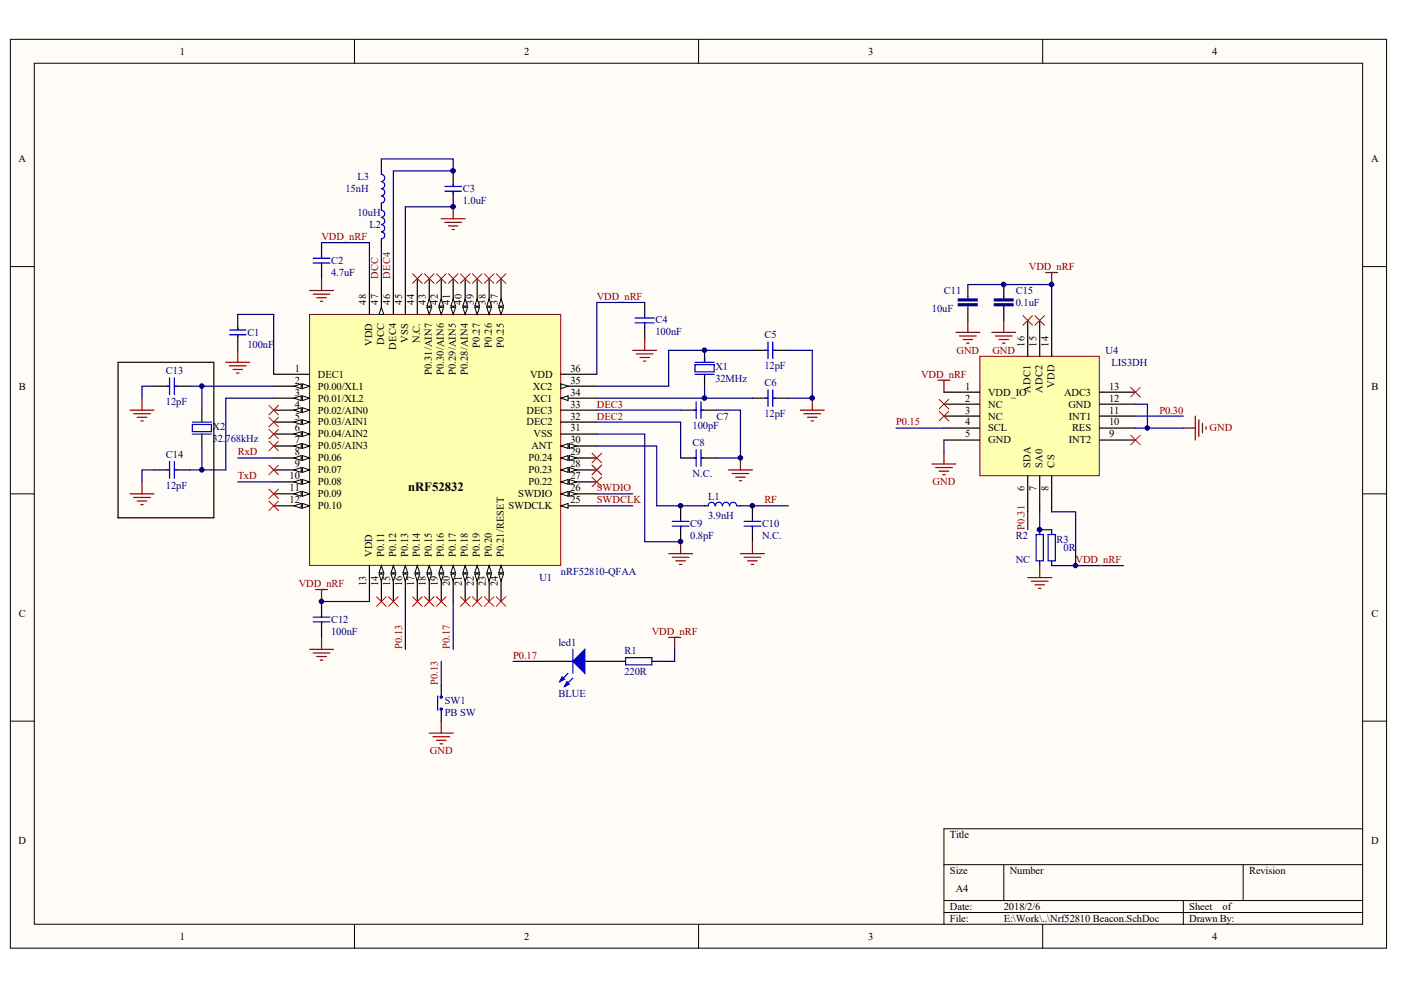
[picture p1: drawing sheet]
<svg xmlns="http://www.w3.org/2000/svg" width="297mm" height="210mm" viewBox="0 0 297 210" stroke-linecap="round" stroke-linejoin="round" font-family="sans-serif">
<defs><g id="words">
<text font-size="2.7" x="86.6" y="104.1">nRF52832</text>
<g font-size="2.2">
<text x="38.2" y="11.6">1</text>
<text x="111.1" y="11.6">2</text>
<text x="184.1" y="11.6">3</text>
<text x="257" y="11.6">4</text>
<text x="3.9" y="34.4">A</text>
<text x="290.7" y="34.4">A</text>
<text x="77.6" y="64.6" transform="rotate(-90 77.6 64.6)">48</text>
<text x="80.2" y="64.6" transform="rotate(-90 80.2 64.6)">47</text>
<text x="82.7" y="64.6" transform="rotate(-90 82.7 64.6)">46</text>
<text x="85.2" y="64.6" transform="rotate(-90 85.2 64.6)">45</text>
<text x="87.8" y="64.6" transform="rotate(-90 87.8 64.6)">44</text>
<text x="90.3" y="64.6" transform="rotate(-90 90.3 64.6)">43</text>
<text x="92.9" y="64.6" transform="rotate(-90 92.9 64.6)">42</text>
<text x="95.4" y="64.6" transform="rotate(-90 95.4 64.6)">41</text>
<text x="97.9" y="64.6" transform="rotate(-90 97.9 64.6)">40</text>
<text x="100.5" y="64.6" transform="rotate(-90 100.5 64.6)">39</text>
<text x="103" y="64.6" transform="rotate(-90 103 64.6)">38</text>
<text x="105.5" y="64.6" transform="rotate(-90 105.5 64.6)">37</text>
<text x="78.9" y="73.4" transform="rotate(-90 78.9 73.4)">VDD</text>
<text x="81.4" y="73.1" transform="rotate(-90 81.4 73.1)">DCC</text>
<text x="84" y="74.2" transform="rotate(-90 84 74.2)">DEC4</text>
<text x="86.5" y="72.6" transform="rotate(-90 86.5 72.6)">VSS</text>
<text x="89" y="72.8" transform="rotate(-90 89 72.8)">N.C.</text>
<text x="101.7" y="73.7" transform="rotate(-90 101.7 73.7)">P0.27</text>
<text x="104.3" y="73.7" transform="rotate(-90 104.3 73.7)">P0.26</text>
<text x="106.8" y="73.7" transform="rotate(-90 106.8 73.7)">P0.25</text>
<text x="217.2" y="73.5" transform="rotate(-90 217.2 73.5)">16</text>
<text x="219.7" y="73.5" transform="rotate(-90 219.7 73.5)">15</text>
<text x="222.3" y="73.5" transform="rotate(-90 222.3 73.5)">14</text>
<text x="4" y="82.6">B</text>
<text x="62.5" y="78.8">1</text>
<text x="62.5" y="81.3">2</text>
<text x="62.5" y="83.9">3</text>
<text x="67.4" y="80.1">DEC1</text>
<text x="67.4" y="82.6">P0.00/XL1</text>
<text x="91.6" y="79.6" transform="rotate(-90 91.6 79.6)">P0.31/AIN7</text>
<text x="94.1" y="79.6" transform="rotate(-90 94.1 79.6)">P0.30/AIN6</text>
<text x="96.7" y="79.6" transform="rotate(-90 96.7 79.6)">P0.29/AIN5</text>
<text x="99.2" y="79.6" transform="rotate(-90 99.2 79.6)">P0.28/AIN4</text>
<text x="112.4" y="80.1">VDD</text>
<text x="113" y="82.6">XC2</text>
<text x="121" y="83.9">34</text>
<text x="121" y="81.3">35</text>
<text x="121" y="78.8">36</text>
<text x="204.6" y="82.6">1</text>
<text x="209.5" y="83.9">VDD_IO</text>
<text x="218.5" y="83.3" transform="rotate(-90 218.5 83.3)">ADC1</text>
<text x="221" y="83.3" transform="rotate(-90 221 83.3)">ADC2</text>
<text x="223.5" y="82.3" transform="rotate(-90 223.5 82.3)">VDD</text>
<text x="225.6" y="83.9">ADC3</text>
<text x="235.2" y="82.6">13</text>
<text x="290.8" y="82.6">B</text>
<text x="62.5" y="86.4">4</text>
<text x="62.5" y="88.9">5</text>
<text x="67.4" y="85.1">P0.01/XL2</text>
<text x="67.4" y="87.7">P0.02/AIN0</text>
<text x="111.6" y="87.7">DEC3</text>
<text x="113" y="85.1">XC1</text>
<text x="121" y="88.9">32</text>
<text x="121" y="86.4">33</text>
<text x="204.6" y="85.1">2</text>
<text x="204.6" y="87.7">3</text>
<text x="209.5" y="86.4">NC</text>
<text x="209.5" y="88.9">NC</text>
<text x="226.5" y="86.4">GND</text>
<text x="226.6" y="88.9">INT1</text>
<text x="235.2" y="85.1">12</text>
<text x="235.2" y="87.7">11</text>
<text x="62.5" y="91.5">6</text>
<text x="62.5" y="94">7</text>
<text x="67.4" y="90.2">P0.03/AIN1</text>
<text x="67.4" y="92.8">P0.04/AIN2</text>
<text x="67.4" y="95.3">P0.05/AIN3</text>
<text x="111.6" y="90.2">DEC2</text>
<text x="112.7" y="95.3">ANT</text>
<text x="113.1" y="92.8">VSS</text>
<text x="121" y="91.5">31</text>
<text x="121" y="94">30</text>
<text x="204.6" y="90.2">4</text>
<text x="204.6" y="92.8">5</text>
<text x="209.5" y="91.5">SCL</text>
<text x="209.5" y="94">GND</text>
<text x="226.6" y="94">INT2</text>
<text x="227.3" y="91.5">RES</text>
<text x="235.2" y="92.8">9</text>
<text x="235.2" y="90.2">10</text>
<text x="61.4" y="101.6">10</text>
<text x="62.5" y="96.6">8</text>
<text x="62.5" y="99.1">9</text>
<text x="67.4" y="97.8">P0.06</text>
<text x="67.4" y="100.4">P0.07</text>
<text x="112.1" y="100.4">P0.23</text>
<text x="112.1" y="97.8">P0.24</text>
<text x="121" y="101.6">27</text>
<text x="121" y="99.1">28</text>
<text x="121" y="96.6">29</text>
<text x="218.5" y="99.1" transform="rotate(-90 218.5 99.1)">SDA</text>
<text x="221" y="99.1" transform="rotate(-90 221 99.1)">SA0</text>
<text x="223.5" y="99.1" transform="rotate(-90 223.5 99.1)">CS</text>
<text x="61.4" y="106.7">12</text>
<text x="61.4" y="104.2">11</text>
<text x="67.4" y="108">P0.10</text>
<text x="67.4" y="102.9">P0.08</text>
<text x="67.4" y="105.4">P0.09</text>
<text x="107.8" y="108">SWDCLK</text>
<text x="109.9" y="105.4">SWDIO</text>
<text x="112.1" y="102.9">P0.22</text>
<text x="121" y="106.7">25</text>
<text x="121" y="104.2">26</text>
<text x="217.2" y="104.1" transform="rotate(-90 217.2 104.1)">6</text>
<text x="219.7" y="104.1" transform="rotate(-90 219.7 104.1)">7</text>
<text x="222.3" y="104.1" transform="rotate(-90 222.3 104.1)">8</text>
<text x="78.9" y="118.2" transform="rotate(-90 78.9 118.2)">VDD</text>
<text x="81.4" y="118.2" transform="rotate(-90 81.4 118.2)">P0.11</text>
<text x="84" y="118.2" transform="rotate(-90 84 118.2)">P0.12</text>
<text x="86.5" y="118.2" transform="rotate(-90 86.5 118.2)">P0.13</text>
<text x="89" y="118.2" transform="rotate(-90 89 118.2)">P0.14</text>
<text x="91.6" y="118.2" transform="rotate(-90 91.6 118.2)">P0.15</text>
<text x="94.1" y="118.2" transform="rotate(-90 94.1 118.2)">P0.16</text>
<text x="96.7" y="118.2" transform="rotate(-90 96.7 118.2)">P0.17</text>
<text x="99.2" y="118.2" transform="rotate(-90 99.2 118.2)">P0.18</text>
<text x="101.7" y="118.2" transform="rotate(-90 101.7 118.2)">P0.19</text>
<text x="104.3" y="118.2" transform="rotate(-90 104.3 118.2)">P0.20</text>
<text x="106.8" y="118.2" transform="rotate(-90 106.8 118.2)">P0.21/RESET</text>
<text x="77.6" y="124.2" transform="rotate(-90 77.6 124.2)">13</text>
<text x="80.2" y="124.2" transform="rotate(-90 80.2 124.2)">14</text>
<text x="82.7" y="124.2" transform="rotate(-90 82.7 124.2)">15</text>
<text x="85.2" y="124.2" transform="rotate(-90 85.2 124.2)">16</text>
<text x="87.8" y="124.2" transform="rotate(-90 87.8 124.2)">17</text>
<text x="90.3" y="124.2" transform="rotate(-90 90.3 124.2)">18</text>
<text x="92.9" y="124.2" transform="rotate(-90 92.9 124.2)">19</text>
<text x="95.4" y="124.2" transform="rotate(-90 95.4 124.2)">20</text>
<text x="97.9" y="124.2" transform="rotate(-90 97.9 124.2)">21</text>
<text x="100.5" y="124.2" transform="rotate(-90 100.5 124.2)">22</text>
<text x="103" y="124.2" transform="rotate(-90 103 124.2)">23</text>
<text x="105.5" y="124.2" transform="rotate(-90 105.5 124.2)">24</text>
<text x="4" y="130.8">C</text>
<text x="290.8" y="130.8">C</text>
<text x="3.9" y="179">D</text>
<text x="201.4" y="177.7">Title</text>
<text x="290.7" y="179">D</text>
<text x="201.4" y="185.3">Size</text>
<text x="214.1" y="185.3">Number</text>
<text x="264.8" y="185.3">Revision</text>
<text x="202.7" y="189.1">A4</text>
<text x="201.4" y="192.9">Date:</text>
<text x="201.4" y="195.5">File:</text>
<text x="212.8" y="192.9">2018/2/6</text>
<text x="212.8" y="195.5">E:\Work\..\Nrf52810 Beacon.SchDoc</text>
<text x="252.2" y="192.9">Sheet</text>
<text x="252.2" y="195.5">Drawn By:</text>
<text x="259.2" y="192.9">of</text>
<text x="38.2" y="199.3">1</text>
<text x="111.1" y="199.3">2</text>
<text x="184.1" y="199.3">3</text>
<text x="257" y="199.3">4</text>
</g>
<g font-size="2.2" fill="#000080">
<text x="73.3" y="40.8">15nH</text>
<text x="75.8" y="38.2">L3</text>
<text x="98.1" y="40.8">C3</text>
<text x="75.8" y="45.8">10uH</text>
<text x="98.1" y="43.3">1.0uF</text>
<text x="78.3" y="48.4">L2</text>
<text x="70.2" y="56">C2</text>
<text x="70.2" y="58.5">4.7uF</text>
<text x="200.1" y="62.3">C11</text>
<text x="215.4" y="62.3">C15</text>
<text x="215.4" y="64.9">0.1uF</text>
<text x="52.4" y="71.2">C1</text>
<text x="139" y="68.4">C4</text>
<text x="139" y="70.9">100nF</text>
<text x="162.1" y="71.7">C5</text>
<text x="197.6" y="66.1">10uF</text>
<text x="52.4" y="73.7">100nF</text>
<text x="234.4" y="75">U4</text>
<text x="235.7" y="77.5">LIS3DH</text>
<text x="35.2" y="79.3">C13</text>
<text x="151.7" y="78.5">X1</text>
<text x="151.7" y="81.1">32MHz</text>
<text x="162.1" y="81.8">C6</text>
<text x="162.1" y="78.3">12pF</text>
<text x="35.2" y="85.9">12pF</text>
<text x="151.9" y="88.9">C7</text>
<text x="162.1" y="88.4">12pF</text>
<text x="45.1" y="91.2">X2</text>
<text x="45.1" y="93.8">32.768kHz</text>
<text x="146.8" y="91">100pF</text>
<text x="146.8" y="94.5">C8</text>
<text x="35.2" y="97.1">C14</text>
<text x="146.8" y="101.1">N.C.</text>
<text x="35.2" y="103.7">12pF</text>
<text x="150.1" y="105.9">L1</text>
<text x="146.3" y="111.8">C9</text>
<text x="150.1" y="110">3.9nH</text>
<text x="161.6" y="111.8">C10</text>
<text x="146.3" y="114.3">0.8pF</text>
<text x="161.6" y="114.3">N.C.</text>
<text x="215.4" y="114.3">R2</text>
<text x="215.4" y="119.4">NC</text>
<text x="224" y="115.1">R3</text>
<text x="225.5" y="116.8">0R</text>
<text x="114.4" y="123.2">U1</text>
<text x="118.9" y="121.9">nRF52810-QFAA</text>
<text x="70.2" y="132.1">C12</text>
<text x="70.2" y="134.6">100nF</text>
<text x="118.4" y="136.9">led1</text>
<text x="132.4" y="138.7">R1</text>
<text x="132.4" y="143.2">220R</text>
<text x="94.3" y="149.3">SW1</text>
<text x="118.4" y="147.8">BLUE</text>
<text x="94.3" y="151.8">PB SW</text>
</g>
<g font-size="2.2" fill="#800000">
<text x="68.2" y="50.9">VDD_nRF</text>
<text x="80.2" y="59.1" transform="rotate(-90 80.2 59.1)">DCC</text>
<text x="82.7" y="59.1" transform="rotate(-90 82.7 59.1)">DEC4</text>
<text x="218.2" y="57.2">VDD_nRF</text>
<text x="126.5" y="63.6">VDD_nRF</text>
<text x="202.8" y="75">GND</text>
<text x="210.4" y="75">GND</text>
<text x="195.3" y="80.1">VDD_nRF</text>
<text x="126.5" y="88.9">DEC2</text>
<text x="126.5" y="86.4">DEC3</text>
<text x="245.8" y="87.7">P0.30</text>
<text x="190" y="90.2">P0.15</text>
<text x="256.5" y="91.5">GND</text>
<text x="50.4" y="96.6">RxD</text>
<text x="50.4" y="101.6">TxD</text>
<text x="126.5" y="106.7">SWDCLK</text>
<text x="126.5" y="104.2">SWDIO</text>
<text x="162.1" y="106.7">RF</text>
<text x="197.7" y="102.9">GND</text>
<text x="217.2" y="112.3" transform="rotate(-90 217.2 112.3)">P0.31</text>
<text x="228" y="119.4">VDD_nRF</text>
<text x="63.4" y="124.5">VDD_nRF</text>
<text x="85.2" y="137.7" transform="rotate(-90 85.2 137.7)">P0.13</text>
<text x="95.4" y="137.7" transform="rotate(-90 95.4 137.7)">P0.17</text>
<text x="138.2" y="134.6">VDD_nRF</text>
<text x="108.8" y="139.7">P0.17</text>
<text x="92.9" y="145.3" transform="rotate(-90 92.9 145.3)">P0.13</text>
<text x="91.1" y="160">GND</text>
</g>
</g></defs>
<g fill="#fffcf8" stroke="#000" stroke-width=".21">
<path d="M2.2 8.3h291.8v192.7h-291.8z"/>
<path d="M7.3 13.4h281.6v182.6h-281.6z"/>
</g>
<g fill="none" stroke="#000" stroke-width=".21">
<path d="M75.2 8.3v5.1M148.1 8.3v5.1M221.1 8.3v5.1M2.2 56.5h5.1M289 56.5h5M2.2 104.7h5.1M289 104.7h5M2.2 152.9h5.1M289 152.9h5M289 175.7h-88.9v20.3M75.2 196v5.1M148.1 196v5.1"/>
<path d="M200.1 183.3h88.9M200.1 190.9h88.9M200.1 193.5h88.9M212.8 183.3v7.6M221.1 196v5.1M250.9 190.9v5.1M263.6 183.3v7.6"/>
</g>
<path d="M65.6 66.7h53.3v53.2h-53.3z" fill="#ffffb0" stroke="#800000" stroke-width=".21"/>
<path d="M58 79.3h7.6M58 107.2h7.6" fill="none" stroke="#000" stroke-width=".25"/>
<g fill="#fffcf8" stroke="#000" stroke-width=".21">
<path d="M64.1 106.7l1.5 .5-1.5 .6z"/>
<path d="M62.3 107.2l1.6-.5v1.1z"/>
</g>
<path d="M118.9 92h7.6M118.9 94.6h7.6M78.3 119.9v7.6" fill="none" stroke="#000" stroke-width=".25"/>
<g fill="#fffcf8" stroke="#000" stroke-width=".21">
<path d="M118.9 94.6l1.6-.5v1z"/>
<path d="M120.7 94.1l1.5 .5-1.5 .5z"/>
</g>
<path d="M118.9 89.5h7.6M118.9 87h7.6M118.9 84.4h7.6" fill="none" stroke="#000" stroke-width=".25"/>
<path d="M118.9 84.4l1.6-.5v1z" fill="#fffcf8" stroke="#000" stroke-width=".21"/>
<path d="M118.9 81.9h7.6" fill="none" stroke="#000" stroke-width=".25"/>
<path d="M118.9 81.4l1.6 .5-1.6 .5z" fill="#fffcf8" stroke="#000" stroke-width=".21"/>
<path d="M106.2 59.1v7.6M118.9 79.3h7.6" fill="none" stroke="#000" stroke-width=".25"/>
<g fill="#fffcf8" stroke="#000" stroke-width=".21">
<path d="M105.7 65.1h1l-.5 1.6z"/>
<path d="M106.2 63.4l.5 1.5h-1z"/>
</g>
<path d="M103.7 59.1v7.6" fill="none" stroke="#000" stroke-width=".25"/>
<g fill="#fffcf8" stroke="#000" stroke-width=".21">
<path d="M103.2 65.1h1l-.5 1.6z"/>
<path d="M103.7 63.4l.5 1.5h-1z"/>
</g>
<path d="M58 81.9h7.6" fill="none" stroke="#000" stroke-width=".25"/>
<g fill="#fffcf8" stroke="#000" stroke-width=".21">
<path d="M64.1 81.4l1.5 .5-1.5 .5z"/>
<path d="M62.3 81.9l1.6-.5v1z"/>
</g>
<path d="M58 84.4h7.6" fill="none" stroke="#000" stroke-width=".25"/>
<g fill="#fffcf8" stroke="#000" stroke-width=".21">
<path d="M64.1 83.9l1.5 .5-1.5 .5z"/>
<path d="M62.3 84.4l1.6-.5v1z"/>
</g>
<path d="M58 87h7.6" fill="none" stroke="#000" stroke-width=".25"/>
<g fill="#fffcf8" stroke="#000" stroke-width=".21">
<path d="M64.1 86.5l1.5 .5-1.5 .5z"/>
<path d="M62.3 87l1.6-.5v1z"/>
</g>
<path d="M58 89.5h7.6" fill="none" stroke="#000" stroke-width=".25"/>
<g fill="#fffcf8" stroke="#000" stroke-width=".21">
<path d="M64.1 89l1.5 .5-1.5 .5z"/>
<path d="M62.3 89.5l1.6-.5v1z"/>
</g>
<path d="M58 92h7.6" fill="none" stroke="#000" stroke-width=".25"/>
<g fill="#fffcf8" stroke="#000" stroke-width=".21">
<path d="M64.1 91.5l1.5 .5-1.5 .5z"/>
<path d="M62.3 92l1.6-.5v1z"/>
</g>
<path d="M58 94.6h7.6" fill="none" stroke="#000" stroke-width=".25"/>
<g fill="#fffcf8" stroke="#000" stroke-width=".21">
<path d="M64.1 94.1l1.5 .5-1.5 .5z"/>
<path d="M62.3 94.6l1.6-.5v1z"/>
</g>
<path d="M58 97.1h7.6" fill="none" stroke="#000" stroke-width=".25"/>
<g fill="#fffcf8" stroke="#000" stroke-width=".21">
<path d="M64.1 96.6l1.5 .5-1.5 .5z"/>
<path d="M62.3 97.1l1.6-.5v1z"/>
</g>
<path d="M58 99.6h7.6" fill="none" stroke="#000" stroke-width=".25"/>
<g fill="#fffcf8" stroke="#000" stroke-width=".21">
<path d="M64.1 99.1l1.5 .5-1.5 .5z"/>
<path d="M62.3 99.6l1.6-.5v1z"/>
</g>
<path d="M58 102.2h7.6" fill="none" stroke="#000" stroke-width=".25"/>
<g fill="#fffcf8" stroke="#000" stroke-width=".21">
<path d="M64.1 101.7l1.5 .5-1.5 .5z"/>
<path d="M62.3 102.2l1.6-.5v1z"/>
</g>
<path d="M58 104.7h7.6" fill="none" stroke="#000" stroke-width=".25"/>
<g fill="#fffcf8" stroke="#000" stroke-width=".21">
<path d="M64.1 104.2l1.5 .5-1.5 .5z"/>
<path d="M62.3 104.7l1.6-.5v1z"/>
</g>
<path d="M80.9 119.9v7.6" fill="none" stroke="#000" stroke-width=".25"/>
<g fill="#fffcf8" stroke="#000" stroke-width=".21">
<path d="M80.9 119.9l.5 1.5h-1z"/>
<path d="M80.4 121.7h1l-.5 1.5z"/>
</g>
<path d="M83.4 119.9v7.6" fill="none" stroke="#000" stroke-width=".25"/>
<g fill="#fffcf8" stroke="#000" stroke-width=".21">
<path d="M83.4 119.9l.5 1.5h-1z"/>
<path d="M82.9 121.7h1l-.5 1.5z"/>
</g>
<path d="M85.9 119.9v7.6" fill="none" stroke="#000" stroke-width=".25"/>
<g fill="#fffcf8" stroke="#000" stroke-width=".21">
<path d="M85.9 119.9l.5 1.5h-1z"/>
<path d="M85.4 121.7h1l-.5 1.5z"/>
</g>
<path d="M88.5 119.9v7.6" fill="none" stroke="#000" stroke-width=".25"/>
<g fill="#fffcf8" stroke="#000" stroke-width=".21">
<path d="M88.5 119.9l.5 1.5h-1z"/>
<path d="M88 121.7h1l-.5 1.5z"/>
</g>
<path d="M101.2 59.1v7.6" fill="none" stroke="#000" stroke-width=".25"/>
<g fill="#fffcf8" stroke="#000" stroke-width=".21">
<path d="M100.7 65.1h1l-.5 1.6z"/>
<path d="M101.2 63.4l.5 1.5h-1z"/>
</g>
<path d="M98.6 59.1v7.6" fill="none" stroke="#000" stroke-width=".25"/>
<g fill="#fffcf8" stroke="#000" stroke-width=".21">
<path d="M98.1 65.1h1l-.5 1.6z"/>
<path d="M98.6 63.4l.5 1.5h-1z"/>
</g>
<path d="M96.1 59.1v7.6" fill="none" stroke="#000" stroke-width=".25"/>
<g fill="#fffcf8" stroke="#000" stroke-width=".21">
<path d="M95.6 65.1h1l-.5 1.6z"/>
<path d="M96.1 63.4l.5 1.5h-1z"/>
</g>
<path d="M93.6 59.1v7.6" fill="none" stroke="#000" stroke-width=".25"/>
<g fill="#fffcf8" stroke="#000" stroke-width=".21">
<path d="M93 65.1h1.1l-.5 1.6z"/>
<path d="M93.6 63.4l.5 1.5h-1.1z"/>
</g>
<path d="M91 59.1v7.6" fill="none" stroke="#000" stroke-width=".25"/>
<g fill="#fffcf8" stroke="#000" stroke-width=".21">
<path d="M90.5 65.1h1l-.5 1.6z"/>
<path d="M91 63.4l.5 1.5h-1z"/>
</g>
<path d="M78.3 59.1v7.6M80.9 59.1v7.6M83.4 59.1v7.6M85.9 59.1v7.6M88.5 59.1v7.6" fill="none" stroke="#000" stroke-width=".25"/>
<path d="M80.9 65.1l.5 1.6h-1z" fill="#fffcf8" stroke="#000" stroke-width=".21"/>
<path d="M118.9 107.2h7.6" fill="none" stroke="#000" stroke-width=".25"/>
<path d="M118.9 107.2l1.6-.5v1.1z" fill="#fffcf8" stroke="#000" stroke-width=".21"/>
<path d="M118.9 104.7h7.6" fill="none" stroke="#000" stroke-width=".25"/>
<g fill="#fffcf8" stroke="#000" stroke-width=".21">
<path d="M118.9 104.7l1.6-.5v1z"/>
<path d="M120.7 104.2l1.5 .5-1.5 .5z"/>
</g>
<path d="M118.9 102.2h7.6" fill="none" stroke="#000" stroke-width=".25"/>
<g fill="#fffcf8" stroke="#000" stroke-width=".21">
<path d="M118.9 102.2l1.6-.5v1z"/>
<path d="M120.7 101.7l1.5 .5-1.5 .5z"/>
</g>
<path d="M118.9 99.6h7.6" fill="none" stroke="#000" stroke-width=".25"/>
<g fill="#fffcf8" stroke="#000" stroke-width=".21">
<path d="M118.9 99.6l1.6-.5v1z"/>
<path d="M120.7 99.1l1.5 .5-1.5 .5z"/>
</g>
<path d="M118.9 97.1h7.6" fill="none" stroke="#000" stroke-width=".25"/>
<g fill="#fffcf8" stroke="#000" stroke-width=".21">
<path d="M118.9 97.1l1.6-.5v1z"/>
<path d="M120.7 96.6l1.5 .5-1.5 .5z"/>
</g>
<path d="M91 119.9v7.6" fill="none" stroke="#000" stroke-width=".25"/>
<g fill="#fffcf8" stroke="#000" stroke-width=".21">
<path d="M91 119.9l.5 1.5h-1z"/>
<path d="M90.5 121.7h1l-.5 1.5z"/>
</g>
<path d="M93.6 119.9v7.6" fill="none" stroke="#000" stroke-width=".25"/>
<g fill="#fffcf8" stroke="#000" stroke-width=".21">
<path d="M93.6 119.9l.5 1.5h-1.1z"/>
<path d="M93 121.7h1.1l-.5 1.5z"/>
</g>
<path d="M96.1 119.9v7.6" fill="none" stroke="#000" stroke-width=".25"/>
<g fill="#fffcf8" stroke="#000" stroke-width=".21">
<path d="M96.1 119.9l.5 1.5h-1z"/>
<path d="M95.6 121.7h1l-.5 1.5z"/>
</g>
<path d="M98.6 119.9v7.6" fill="none" stroke="#000" stroke-width=".25"/>
<g fill="#fffcf8" stroke="#000" stroke-width=".21">
<path d="M98.6 119.9l.5 1.5h-1z"/>
<path d="M98.1 121.7h1l-.5 1.5z"/>
</g>
<path d="M103.7 119.9v7.6" fill="none" stroke="#000" stroke-width=".25"/>
<g fill="#fffcf8" stroke="#000" stroke-width=".21">
<path d="M103.7 119.9l.5 1.5h-1z"/>
<path d="M103.2 121.7h1l-.5 1.5z"/>
</g>
<path d="M106.2 119.9v7.6" fill="none" stroke="#000" stroke-width=".25"/>
<g fill="#fffcf8" stroke="#000" stroke-width=".21">
<path d="M106.2 119.9l.5 1.5h-1z"/>
<path d="M105.7 121.7h1l-.5 1.5z"/>
</g>
<path d="M101.2 119.9v7.6" fill="none" stroke="#000" stroke-width=".25"/>
<g fill="#fffcf8" stroke="#000" stroke-width=".21">
<path d="M101.2 119.9l.5 1.5h-1z"/>
<path d="M100.7 121.7h1l-.5 1.5z"/>
</g>
<g fill="none" stroke="#000" stroke-width=".25">
<path d="M80.9 36.2v.8M96.1 36.2v3.3M68.2 51.5v3.2M68.2 55.8v3.3M80.9 43.1v1.5M80.9 50.7v.8M96.1 40.5v3.3M25 76.8h20.3v33h-20.3zM50.4 66.7v3.3M50.4 71v3.3M136.7 64.1v2.6M136.7 69.2v2.5"/>
<path d="M149.4 74.3v2.5M149.4 79.3v2.6M159.5 74.3h3.3M163.8 74.3h3.3M212.8 60.3v2.6M212.8 65.4v2.5M32.6 81.9h3.3M32.6 99.6h3.3M37 81.9h3.3M37 99.6h3.3M42.8 87v2.5M42.8 92v2.6"/>
<path d="M144.3 87h3.3M144.3 97.1h3.3M148.6 87h3.3M148.6 97.1h3.3M159.5 84.4h3.3M163.8 84.4h3.3M144.3 107.2v3.3M144.3 111.6v3.3M149.4 107.2h.7M156.2 107.2h.8M159.5 107.2v3.3M159.5 111.6v3.3"/>
<path d="M68.2 127.5v3.3M68.2 131.8v3.3M93.6 145.3v2.3M93.6 150.6v2.3M116.4 140.2h5.1M124 140.2h5.1M131.6 140.2h1M138.2 140.2h1"/>
</g>
<g fill="none" stroke="#00f" stroke-width=".25">
<path d="M80.9 37a.74 .74 0 0 1 .7 .7 .74 .74 0 0 1-.7 .8M80.9 38.5a.74 .74 0 0 1 .7 .8 .74 .74 0 0 1-.7 .7M94.3 39.5h3.6M96.1 39v.5M66.4 55.8h3.6M66.4 54.7h3.6M68.2 54.2v.5M68.2 55.8v.5M80.9 44.6a.74 .74 0 0 1 .7 .7 .74 .74 0 0 1-.7 .8M80.9 46.1a.74 .74 0 0 1 .7 .8 .74 .74 0 0 1-.7 .7M80.9 47.6a.74 .74 0 0 1 .7 .8 .74 .74 0 0 1-.7 .7M80.9 49.2a.74 .74 0 0 1 .7 .7 .74 .74 0 0 1-.7 .7"/>
<path d="M80.9 40a.74 .74 0 0 1 .7 .8 .74 .74 0 0 1-.7 .7M80.9 41.6a.74 .74 0 0 1 .7 .7 .74 .74 0 0 1-.7 .7M94.3 40.5h3.6M96.1 40.5v.6M48.6 71h3.6M48.6 70h3.6M50.4 69.5v.5M50.4 71v.5M134.7 68.4h4M134.7 67.4h4M136.7 66.7v.7M136.7 68.4v.8"/>
<path d="M147.4 77.3h4v1.5h-4zM147.4 79.3h4M147.4 76.8h4M162.3 74.3h.5M162.8 72.5v3.6M163.8 72.5v3.6M163.8 74.3h.6M212.8 62.9v.5M212.8 64.9v.5M35.4 81.9h.5M35.4 99.6h.5M35.9 80.1v3.6"/>
<path d="M35.9 97.9v3.5M37 80.1v3.6M37 97.9v3.5M37 81.9h.5M37 99.6h.5M40.8 90h4v1.5h-4zM40.8 89.5h4M40.8 92h4M147.1 87h.5M147.1 97.1h.5M147.6 85.2v3.5M147.6 95.3v3.6"/>
<path d="M148.6 85.2v3.5M148.6 95.3v3.6M148.6 87h.5M148.6 97.1h.5M162.3 84.4h.5M162.8 82.6v3.6M163.8 82.6v3.6M163.8 84.4h.6M142.5 111.6h3.6M142.5 110.5h3.6M144.3 110v.5M144.3 111.6v.5"/>
<path d="M151.6 107.2a.74 .74 0 0 0-.7-.7 .74 .74 0 0 0-.8 .7M153.1 107.2a.74 .74 0 0 0-.7-.7 .74 .74 0 0 0-.7 .7M154.7 107.2a.74 .74 0 0 0-.8-.7 .74 .74 0 0 0-.7 .7M156.2 107.2a.74 .74 0 0 0-.8-.7 .74 .74 0 0 0-.7 .7M157.8 111.6h3.5M157.8 110.5h3.5M159.5 110v.5M159.5 111.6v.5M66.4 131.8h3.6M66.4 130.8h3.6M68.2 130.3v.5M68.2 131.8v.6"/>
<path d="M121.5 137.7v5.1M132.6 139.5h5.6v1.5h-5.6zM92.8 147.6v3M120.5 142.8l-1.8 1.7M121.5 143.8l-1.8 1.7"/>
<circle cx="93.5" cy="150.3" r=".23"/>
<circle cx="93.5" cy="147.8" r=".23"/>
</g>
<g fill="none" stroke="#800000" stroke-width=".25">
<path d="M68.2 59.1v2.5M93.6 46.4h5M94.3 47.1h3.6M95.1 47.9h2M95.8 48.7h.5M96.1 43.8v2.6M221.7 57.8h2.5M223 57.8v2.5M47.9 76.8h5M48.6 77.6h3.6M49.4 78.3h2M50.2 79.1h.5"/>
<path d="M50.4 74.3v2.5M65.6 61.6h5.1M66.4 62.4h3.6M67.2 63.1h2M67.9 63.9h.5M134.2 74.3h5M134.9 75h3.6M135.7 75.8h2M136.4 76.6h.5M136.7 71.7v2.6M210.3 70.5h5.1M211 71.2h3.6"/>
<path d="M211.8 72h2M212.6 72.8h.5M212.8 67.9v2.6M27.6 87h5M28.3 87.7h3.6M29.1 88.5h2M29.9 89.2h.5M30.1 84.4v2.6M154.5 99.6h5M157 97.1v2.5M169.7 87h5.1M170.4 87.7h3.6"/>
<path d="M171.2 88.5h2M172 89.2h.5M172.2 84.4v2.6M197.6 98.4h5.1M198.4 99.1h3.5M199.1 99.9h2M200.1 95.8v2.6M27.6 104.7h5M28.3 105.5h3.6M29.1 106.2h2M29.9 107h.5M30.1 102.2v2.5"/>
<path d="M141.8 117.4h5M142.5 118.2h3.6M143.3 118.9h2M144.1 119.7h.5M144.3 114.9v2.5M155.2 100.4h3.6M156 101.2h2M156.7 101.9h.5M157 117.4h5.1M157.8 118.2h3.5M158.5 118.9h2M159.3 119.7h.5"/>
<path d="M159.5 114.9v2.5M199.9 100.7h.5M65.6 137.7h5.1M66.4 138.4h3.6M66.9 125h2.5M67.2 139.2h2M67.9 140h.5M68.2 125v2.5M68.2 135.1v2.6M141.8 135.1h2.5M143 135.1v2.6M91 155.4h5.1"/>
<path d="M91.8 156.2h3.5M92.5 157h2.1M93.3 157.7h.5M93.6 152.9v2.5"/>
</g>
<g fill="none" stroke="#f00" stroke-width=".21">
<path d="M87.5 58l2 2.1M89.5 58l-2 2.1M90 58l2 2.1M92 58l-2 2.1M92.5 58l2.1 2.1M94.6 58l-2.1 2.1M95.1 58l2 2.1M97.1 58l-2 2.1M97.6 58l2 2.1M99.6 58l-2 2.1M100.1 58l2.1 2.1M102.2 58l-2.1 2.1"/>
<path d="M102.7 58l2 2.1M104.7 58l-2 2.1M105.2 58l2.1 2.1M107.3 58l-2.1 2.1M57 85.9l2 2.1M57 88.5l2 2M57 91l2 2M57 93.6l2 2M57 98.6l2 2.1M59 88.5l-2 2M59 91l-2 2M59 93.6l-2 2"/>
<path d="M59 85.9l-2 2.1M59 98.6l-2 2.1M125.5 96.1l2.1 2M125.5 98.6l2.1 2.1M127.6 98.6l-2.1 2.1M127.6 96.1l-2.1 2M57 103.7l2 2M57 106.2l2 2.1M59 103.7l-2 2M59 106.2l-2 2.1M125.5 101.2l2.1 2M127.6 101.2l-2.1 2"/>
<path d="M79.8 126.5l2.1 2.1M81.9 126.5l-2.1 2.1M82.4 126.5l2 2.1M84.4 126.5l-2 2.1M87.5 126.5l2 2.1M89.5 126.5l-2 2.1M90 126.5l2 2.1M92 126.5l-2 2.1M92.5 126.5l2.1 2.1M94.6 126.5l-2.1 2.1M97.6 126.5l2 2.1M99.6 126.5l-2 2.1"/>
<path d="M100.1 126.5l2.1 2.1M102.2 126.5l-2.1 2.1M102.7 126.5l2 2.1M104.7 126.5l-2 2.1M105.2 126.5l2.1 2.1M107.3 126.5l-2.1 2.1"/>
</g>
<g fill="#00f" stroke="#00f" stroke-width=".25">
<path d="M121.5 140.2l2.5-2.5v5.1z"/>
<path d="M119.2 143.5l.5 .5-1 .5z"/>
<path d="M120.2 144.5l.5 .5-1 .5z"/>
</g>
<g fill="none" stroke="#000080" stroke-width=".25">
<path d="M80.9 36.2v-2.5h15.2v2.5h-12.7v22.9M68.2 51.5h10.1v7.6M80.9 51.5v7.6M96.1 43.8h-10.2v15.3M50.4 66.7h7.6v12.6M136.7 64.1h-10.2v15.2M149.4 75.5v1.3M159.5 74.3h-17.7v7.6h-15.3M167.1 74.3h5.1v10.1h-5.1M205.2 60.3h17.8v7.6M32.6 99.6h-2.5v2.6M32.6 81.9h-2.5v2.5"/>
<path d="M40.3 81.9h17.7M42.8 81.9v5.1M42.8 94.6v5M50.4 97.1h7.6M58 84.4h-10.1v15.2h-7.6M126.5 89.5h17.8v7.6M126.5 94.6h12.7v12.6h10.2M126.5 92h10.2v22.9h7.6M126.5 84.4h33M126.5 87h17.8M149.4 81.9v2.5M151.9 87h5.1v10.1h-5.1"/>
<path d="M200.1 93.3v2.5M50.4 102.2h7.6M126.5 107.2h7.7M126.5 104.7h7.7M157 107.2h10.1M68.2 127.5h10.1M85.9 127.5v10.2M96.1 127.5v10.2M143 137.7v2.5h-3.8M93.6 140.2v5.1M108.8 140.2h7.6M129.1 140.2h2.5"/>
</g>
<g fill="#000080" stroke="#000080" stroke-width=".21">
<path d="M210.8 63.4h4v.4h-4z"/>
<path d="M210.8 64.4h4v.4h-4z"/>
</g>
<path d="M207.7 75.5h25.4v25.4h-25.4z" fill="#ffffb0" stroke="#800000" stroke-width=".21"/>
<g fill="none" stroke="#000" stroke-width=".25">
<path d="M205.2 60.3v2.6M205.2 65.4v2.5M217.9 67.9v7.6M220.4 67.9v7.6M223 67.9v7.6M200.1 83.2h7.6M200.1 85.7h7.6M200.1 88.2h7.6M200.1 90.8h7.6M200.1 93.3h7.6M233.1 83.2h7.6M233.1 85.7h7.6"/>
<path d="M233.1 88.2h7.6M233.1 90.8h7.6M233.1 93.3h7.6M217.9 100.9v7.6M220.4 100.9v7.6M220.4 112.3v1M220.4 118.9v1M223 100.9v7.6M223 112.3v1M223 118.9v1"/>
</g>
<g fill="none" stroke="#800000" stroke-width=".25">
<path d="M202.7 70.5h5M203.4 71.2h3.6M204.2 72h2M205 72.8h.5M205.2 67.9v2.6M198.9 80.6h2.5M200.1 80.6v2.6M250.9 90.8h2.5M253.4 88.2v5.1M254.2 89v3.5M254.9 89.7v2.1M255.7 90.5v.5"/>
<path d="M220.4 119.9v2.6M217.9 122.5h5.1M218.7 123.2h3.5M219.4 124h2.1M220.2 124.7h.5"/>
</g>
<path d="M190 90.8h10.1M240.7 85.7h2.6v5.1M240.7 90.8h10.2M240.7 88.2h10.2M217.9 108.5v3.8M220.4 108.5v3.8h2.6M223 108.5h5v11.4M223 119.9h15.2" fill="none" stroke="#000080" stroke-width=".25"/>
<path d="M205.2 62.9v.5M205.2 64.9v.5M219.7 113.3h1.5v5.6h-1.5zM222.2 113.3h1.5v5.6h-1.5z" fill="none" stroke="#00f" stroke-width=".25"/>
<g fill="#000080" stroke="#000080" stroke-width=".21">
<path d="M203.2 63.4h4v.4h-4z"/>
<path d="M203.2 64.4h4v.4h-4z"/>
<circle cx="42.8" cy="99.6" r=".48"/>
<circle cx="42.8" cy="81.9" r=".48"/>
<circle cx="68.1" cy="127.5" r=".48"/>
<circle cx="96.1" cy="43.8" r=".49"/>
<circle cx="96.1" cy="36.2" r=".49"/>
<circle cx="144.3" cy="114.8" r=".48"/>
<circle cx="144.3" cy="107.2" r=".48"/>
<circle cx="149.4" cy="84.4" r=".48"/>
<circle cx="149.4" cy="74.3" r=".48"/>
<circle cx="157" cy="97.1" r=".48"/>
<circle cx="159.5" cy="107.2" r=".48"/>
<circle cx="172.2" cy="84.4" r=".48"/>
<circle cx="212.8" cy="60.3" r=".48"/>
<circle cx="220.4" cy="112.3" r=".49"/>
<circle cx="222.9" cy="60.3" r=".48"/>
<circle cx="228" cy="119.9" r=".48"/>
<circle cx="243.2" cy="90.7" r=".48"/>
</g>
<path d="M216.9 66.9l2 2.1M218.9 66.9l-2 2.1M219.4 66.9l2.1 2.1M221.5 66.9l-2.1 2.1M199.1 84.7l2 2M199.1 87.2l2 2M201.1 87.2l-2 2M201.1 84.7l-2 2M239.7 92.3l2.1 2M239.7 82.1l2.1 2.1M241.8 92.3l-2.1 2M241.8 82.1l-2.1 2.1" fill="none" stroke="#f00" stroke-width=".21"/>
<use href="#words"/>
</svg>
